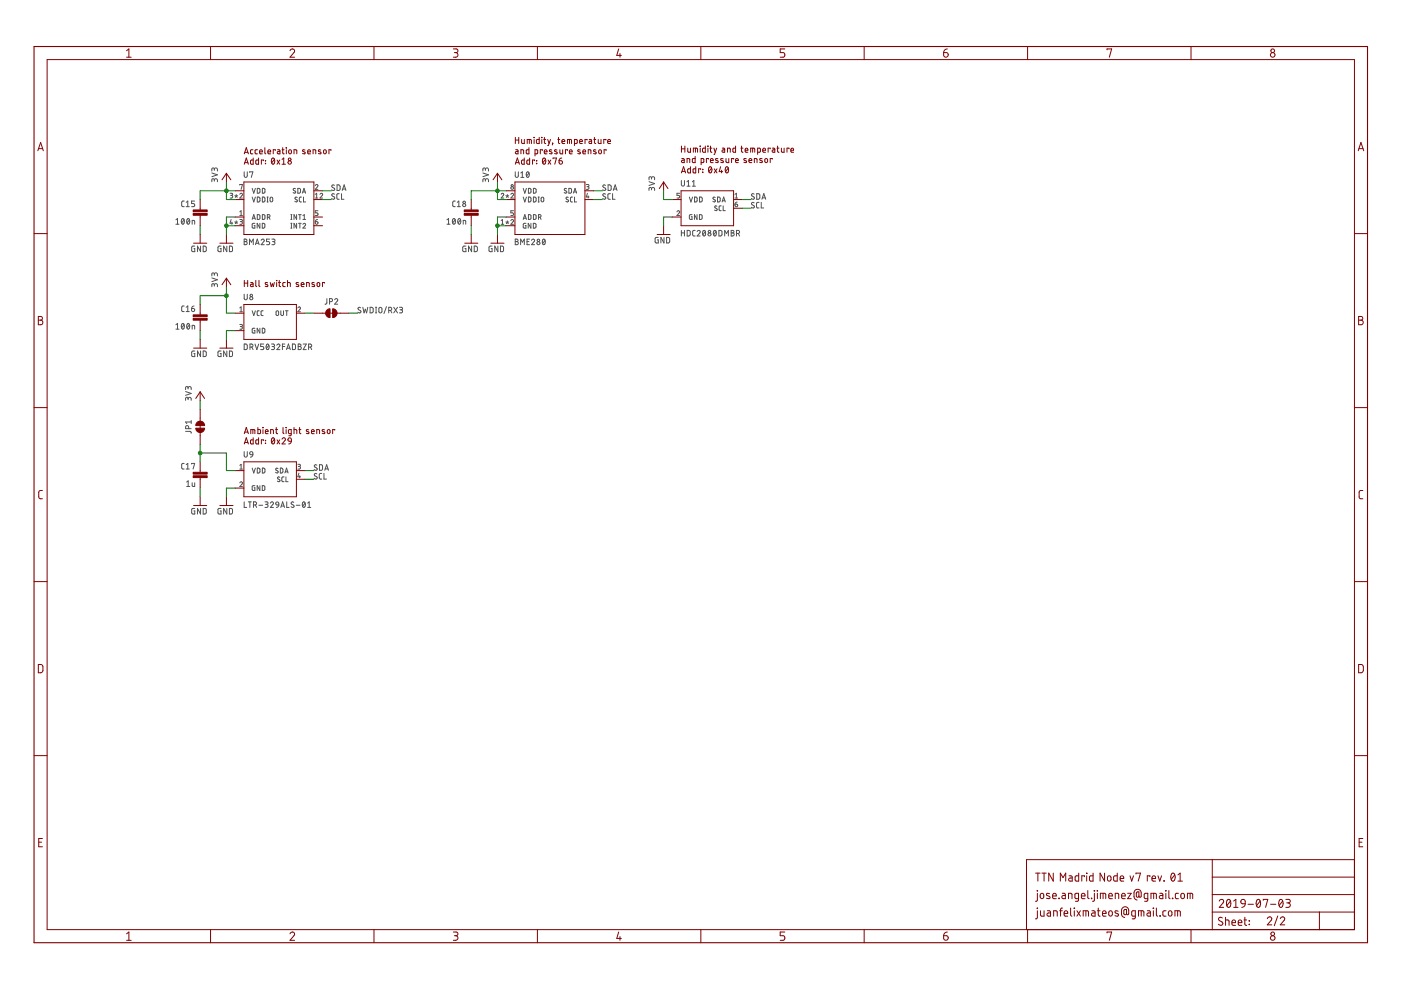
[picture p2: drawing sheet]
<svg xmlns="http://www.w3.org/2000/svg" width="297mm" height="210mm" viewBox="0 0 297 210" stroke-linecap="round" stroke-linejoin="round" font-family="sans-serif">
<g fill="none" stroke="#505050" stroke-width=".21">
<path d="M44.9 36.7l1.2 .4-1.2 .4M45.4 38.2l.2-.2h.4l.1 .5M45.4 38.4l-.1-.5h-.2l-.2 .1v.5M45.4 35.9l.2-.2h.4l.1 .6M45.4 36.1v-.3l-.3-.2-.2 .2v.5M50.8 39.2v-.1h.6l-.3 1.1M51.8 36.4v1l.2 .2 .4-.2v-1M52.9 36.6v-.2h.7l-.3 1.2M53.5 39.9l.3 1.1 .3-1.1M54.5 39.9l.6 .2v.6l-.2 .2-.4 .1zM55.6 39.9l.6 .2v.6l-.2 .2-.4 .1zM63.1 39.9l.6 .2v.7l-.2 .1-.4 .1z"/>
<path d="M66.8 39.3a.28 .28 0 0 1 .4-.2 .28 .28 0 0 1 .1 .5l-.5 .6h.6M70.9 39.3a.3 .3 0 0 0-.4 0 .3 .3 0 0 0 0 .4l.3 .2a.32 .32 0 0 1 0 .5 .32 .32 0 0 1-.5-.2M71.5 39.2h.4l.2 .2v.7l-.2 .3h-.4zM102.4 36.7l1.2 .4-1.2 .4M102.9 38.2l.3-.3 .2 .1 .2 .5M102.9 38.4v-.4l-.3-.1-.2 .1v.5M102.9 35.9l.3-.3 .2 .1 .2 .6M102.9 36.1v-.3l-.3-.2-.2 .2v.5M109.2 36.4l.1 1 .2 .2 .4-.2v-1M110.4 36.7l.3-.3v1.2M110.4 37.6h.7M110.9 39.9l.4 1.1 .3-1.1"/>
<path d="M111.7 36.5l.1-.1a.59 .59 0 0 1 .4 .6 .59 .59 0 0 1-.4 .6l-.2-.6zM112 39.9l.6 .2v.6l-.2 .2-.4 .1zM112.2 36.7l-.6 .7M113.1 39.9l.5 .2v.7l-.1 .1-.4 .1zM120.6 39.9l.6 .2v.6l-.2 .2-.4 .1zM124.3 39.1l.6 .1-.1 .3-.4 .1M124.6 39.6l.3 .3-.2 .2-.4 .1M128.4 39.3l-.4-.1-.2 .3 .5 .4a.32 .32 0 0 1 0 .5 .32 .32 0 0 1-.5-.2M128.9 39.2h.5l.2 .2v.8l-.2 .2h-.5zM137.6 38.5l1.2 .4-1.2 .4M138.1 37.8l.3-.3h.3l.1 .6M138.1 38v-.4l-.3-.1-.2 .1v.5"/>
<path d="M144.5 38.3v.8l.2 .4 .4-.2v-1M145.6 38.5l.4-.2v1.2M145.6 39.5h.7M146.8 39.5h.6M146.8 38.5l.3-.2v1.2M37.3 46.6l.3-.3v1.2M37.3 47.5h.7M38.6 46.4h.1a.61 .61 0 0 1 .4 .5 .61 .61 0 0 1-.4 .6l-.3-.6zM39 46.6l-.5 .7M39.1 42.6l-.4 .1-.2 .2v.8l.6 .1M39.5 43.8h.6M39.5 42.9l.3-.3v1.2"/>
<path d="M39.7 46.4h.1a.61 .61 0 0 1 .4 .5 .61 .61 0 0 1-.4 .6l-.2-.6zM40.2 46.6l-.6 .7M40.7 47.5v-.8l.6 .1v.7M41.3 42.6h-.7v.6h.4a.34 .34 0 0 1 .3 .3 .34 .34 0 0 1-.3 .3h-.4M41.3 52.2l-.6 .1v1l.6 .1v-.7h-.2M42.5 52.2v1.2l-.6-1.2v1.2M43.1 52.2h.4l.2 .2v.8l-.2 .1-.4 .1zM44.9 58.9l1.2 .4-1.2 .4M45.4 58.2l.2-.3h.4l.1 .6M45.4 58.4v-.4l-.3-.2-.2 .2v.5M46.9 52.2l-.7 .1 .1 1 .6 .1v-.7h-.2M48.1 52.2v1.2l-.7-1.2v1.2"/>
<path d="M48.6 52.2h.4l.3 .2v.8l-.2 .1-.5 .1zM48.8 41l.5 .1v.2l-.2 .1M48.9 41.4h.2M49 46.5l-.2 .8h.5M49.1 41.4l.2 .4-.1 .2h-.4M49.2 47.1v.5M49.8 41.5l.3 .1M49.8 47.1l.3 .1M50.1 41.3v.3M50.1 46.8v.4M50.1 41.6l.2 .2M50.1 41.6l-.2 .2"/>
<path d="M50.1 47.2l.2 .2M50.1 47.2l-.2 .2M50.4 41.5l-.3 .1M50.4 47.1l-.3 .1M50.8 41.2a.28 .28 0 0 1 .4-.2 .28 .28 0 0 1 .1 .4l-.5 .6h.6M50.8 46.5l.5 .1 .1 .2-.1 .2h-.4M50.8 45.7h.6M50.8 44.9l.3-.2v1M51.1 47l.3 .1v.4l-.6 .1M51.8 50.7h.4l.1 .2v.2l-.2 .1 .3 .3-.2 .4h-.4zM51.8 51.2h.3M52.9 51.9v-1.2l.4 .7 .4-.7v1.2"/>
<path d="M53.5 41.8l.3 1 .3-1M53.5 46.5l.3-1 .3 1M53.6 46.3h.5M54 47.3l-.5 .2 .1 .8 .4 .1v-.6h-.1M54.2 51.9l.3-1.2 .4 1.2M54.3 51.6h.5M54.5 41.8h.4l.2 .2v.5l-.2 .3h-.4zM54.5 45.5l.6 .2v.7l-.2 .1h-.4zM55.1 47.3v1.1l-.6-1.1v1.1M55.4 51a.32 .32 0 0 1 .4-.3 .32 .32 0 0 1 .1 .5l-.5 .7h.6M55.6 47.3l.5 .2 .1 .6-.2 .2-.4 .1zM55.6 41.8h.4l.2 .2v.5l-.2 .3h-.4z"/>
<path d="M55.6 45.5l.6 .2v.7l-.2 .1h-.4zM56.6 41.8h.3M56.6 42.8h.3M56.7 46.1l.5-.1 .1-.3-.2-.2h-.4v1M56.7 41.8v1M57 46.1l.3 .4M57.2 50.7h-.7v.5h.4a.33 .33 0 0 1 .3 .4 .33 .33 0 0 1-.3 .3h-.4M57.4 41.8h.3l.1 .3v.4l-.2 .3-.3-.1zM57.6 50.7h.4l.3 .2-.1 .3h-.4M58 51.2l.3 .3-.1 .3-.6 .1M61.7 48.4h.2M61.7 47.3h.2"/>
<path d="M61.7 46.5h.2M61.7 45.5h.2M61.8 45.5v1M61.8 47.3v1.1M62.7 40h-.4l-.1 .2 .4 .3a.27 .27 0 0 1-.1 .5 .27 .27 0 0 1-.4-.2M62.9 45.5v1l-.6-1v1M62.9 47.3v1.1l-.6-1.1v1.1M63 41.9l-.2-.1-.3 .2 .4 .4a.27 .27 0 0 1 0 .4 .27 .27 0 0 1-.4-.1M63.3 47.3h.6M63.3 45.5h.6M63.6 45.5v1M63.6 47.3v1.1"/>
<path d="M63.9 41.8h-.3l-.1 .2v.7l.4 .1M64.1 41l.4-1.1 .3 1.1M64.2 40.7h.5M64.2 47.6a.28 .28 0 0 1 .4-.2 .28 .28 0 0 1 .1 .4l-.5 .6h.6M64.2 46.5h.6M64.2 45.7l.3-.2v1M64.3 41.8v1h.5M66.8 47h.4a.29 .29 0 0 1 .2 .3 .29 .29 0 0 1-.3 .3 .29 .29 0 0 1-.3-.3zM66.8 42h.6M66.8 41.2l.3-.2v1M67.3 46.5l-.3 .2-.2 .3M67.4 44.7h-.6v.4l.5 .1 .1 .2-.1 .3h-.5"/>
<path d="M67.8 41.2a.28 .28 0 0 1 .4-.2 .28 .28 0 0 1 .1 .4l-.5 .6h.6M70.9 41.2l-.4-.1-.2 .2 .5 .5a.32 .32 0 0 1 0 .5 .32 .32 0 0 1-.5-.2M71.9 41.1h-.4l-.1 .2 .1 .9h.4M72.4 41.1v1.1h.5M72.6 40.4l.4-1.2 .3 1.2M72.7 40.1h.6M94.8 47.5h.6M94.8 46.6l.3-.3v1.2M96.1 46.4l.1-.1a.66 .66 0 0 1 .4 .7 .66 .66 0 0 1-.5 .5l-.2-.6zM96.5 46.6l-.5 .7M96.5 42.6l-.4 .1-.1 .2v.8l.5 .1M96.9 43.8h.7"/>
<path d="M96.9 42.9l.4-.3v1.2M97.2 46.4l.2-.1a.66 .66 0 0 1 .3 .7 .66 .66 0 0 1-.4 .5l-.3-.6zM97.6 46.6l-.5 .7M98.2 47.5v-.8l.5 .1v.7M98.8 52.2l-.7 .1 .1 1 .6 .1v-.7h-.2M100 52.2v1.2l-.7-1.2v1.2M100.5 52.2h.4l.3 .2v.6l-.2 .3-.5 .1zM104.3 52.2l-.6 .1 .1 1 .5 .1v-.7h-.2M105.6 52.2v1.2l-.7-1.2v1.2M106.1 52.2h.3l.3 .2v.8l-.1 .1-.5 .1zM106.3 41.2a.27 .27 0 0 1 .3-.2 .27 .27 0 0 1 .1 .4l-.4 .6h.5M106.3 47.6h.5"/>
<path d="M106.3 46.8l.2-.3v1.1M107.3 47.1l.3 .1M107.3 41.5l.3 .1M107.6 41.3v.3M107.6 46.8v.4M107.6 47.2l.2 .2M107.6 47.2l-.2 .2M107.6 41.6l.2 .2M107.6 41.6l-.2 .2M107.9 47.1l-.3 .1M107.9 41.5l-.3 .1M108.3 46.8a.28 .28 0 0 1 .4-.2 .28 .28 0 0 1 .1 .4l-.5 .6h.6"/>
<path d="M108.3 41.2a.28 .28 0 0 1 .4-.2 .28 .28 0 0 1 .1 .4l-.5 .6h.6M108.9 44.7h-.6v.4l.5 .1 .1 .2-.1 .3h-.5M109.2 50.7h.4l.2 .2-.2 .3 .3 .3-.2 .4h-.5zM109.2 51.2h.4M110.4 51.9v-1.2l.4 .7 .4-.7v1.2M110.9 41.8l.4 1 .3-1M110.9 46.5l.4-1 .3 1M111 46.3h.5M111.5 47.3l-.5 .2v.8l.5 .1v-.6h-.2M111.7 51.2h.4M112 41.8h.4l.2 .2v.5l-.2 .3h-.4zM112 45.5l.6 .2v.7l-.2 .1h-.4z"/>
<path d="M112.3 50.7h-.6v1.2h.6M112.6 47.3v1.1l-.6-1.1v1.1M112.7 51a.32 .32 0 0 1 .4-.3 .32 .32 0 0 1 .1 .5l-.5 .7h.6M113.1 47.3l.5 .2v.7l-.1 .1-.4 .1zM113.1 41.8l.5 .2v.6l-.1 .2h-.4zM113.1 45.5l.5 .2v.7l-.1 .1h-.4zM114.1 41.8h.2M114.1 42.8h.2M114.2 46.1l.5-.1v-.3l-.1-.2h-.4v1M114.2 41.8v1M114.5 46.1l.2 .4M114.8 41.8h.4l.1 .3v.4l-.2 .3-.4-.1z"/>
<path d="M115.1 50.8l.1-.1a.59 .59 0 0 1 .4 .6 .59 .59 0 0 1-.4 .6l-.2-.6zM115.6 51l-.6 .6M120.1 40h-.3l-.2 .2 .5 .3a.27 .27 0 0 1-.1 .5 .27 .27 0 0 1-.4-.2M120.5 41.9l-.3-.1-.2 .2 .4 .4a.28 .28 0 0 1 0 .4 .28 .28 0 0 1-.4-.1M121.4 41.8h-.3l-.2 .2 .1 .7 .4 .1M121.6 41l.3-1.1 .4 1.1M121.7 40.7h.5M121.8 41.8v1h.5M124.5 41l-.2 .8h.6M124.7 41.6v.4M128.4 41.2l-.4-.1-.2 .2 .5 .5a.29 .29 0 0 1 0 .4 .29 .29 0 0 1-.4 0l-.1-.1M129.4 41.1h-.4l-.1 .2v.9h.5"/>
<path d="M129.9 41.1v1.1h.5M130 40.4l.4-1.2 .4 1.2M130.1 40.1h.6M138.1 40.1l.2-.3h.2l.3 .1v.5M138.1 40.3v-.4l-.3-.1-.2 .1v.5M139.6 50.3l-.7 .2v.7l.2 .3h.5v-.6h-.2M140.8 50.3v1.2l-.7-1.2v1.2M141.3 50.3l.5 .1 .2 .1v.8l-.2 .2h-.5zM143.5 44.9a.28 .28 0 0 1 .4-.2 .28 .28 0 0 1 .1 .4l-.5 .6h.6M144.1 41h-.6v.4l.5 .1 .1 .2-.1 .3h-.5M144.5 48.9v1.1M144.5 49.4h.6"/>
<path d="M145.1 48.9v1.1M145.7 48.9h.4l.2 .1v.8l-.2 .2h-.4zM146.2 41.8l.3 1 .3-1M146.7 45.5l-.5 .1v.7l.1 .2h.4v-.5h-.1M147.3 41.8h.3l.2 .2v.5l-.2 .3h-.3zM147.4 48.9h-.4l-.1 .2v.8l.5 .1M147.8 45.5v1l-.6-1v1M147.8 49.1a.33 .33 0 0 1 .5-.2 .33 .33 0 0 1 .1 .5l-.6 .6h.7M148.3 45.5l.5 .2v.7l-.1 .1h-.4zM148.3 41.8h.4l.2 .2v.5l-.2 .3h-.4zM149.1 48.9h.2a.65 .65 0 0 1 .3 .6 .65 .65 0 0 1-.4 .5l-.3-.6zM149.5 49.1l-.5 .7"/>
<path d="M151.4 48.9h.1a.6 .6 0 0 1 .4 .5 .6 .6 0 0 1-.4 .6l-.3-.6zM151.6 41.9l-.2-.1-.2 .2 .4 .4a.27 .27 0 0 1-.1 .4 .27 .27 0 0 1-.4-.1M151.8 49.1l-.5 .7M152 43.7h-.4l-.1 .2 .5 .3a.28 .28 0 0 1-.1 .5 .28 .28 0 0 1-.4-.2M152.1 41.8h.4l.2 .2v.5l-.2 .3h-.4zM152.4 48.9h.5l.2 .1v.8l-.2 .2h-.5zM152.9 43.6l-.3 .1-.1 .2v.7l.4 .1M153.1 42.8l.3-1 .4 1M153.2 42.6h.5M153.3 43.6v1.1h.5M153.6 50v-1.1l.4 .6 .4-.6v1.1M155 48.9h.6v.4l-.3 .1 .4 .2-.2 .4h-.5z"/>
<path d="M155 49.4h.3M155.8 43.3h.4a.29 .29 0 0 1 .2 .3 .29 .29 0 0 1-.3 .3 .29 .29 0 0 1-.3-.3zM155.8 42h.6M155.8 41.2l.3-.2v1M156.1 49.5l.6-.1v-.4l-.6-.1v1.1M156.3 42.8l-.3 .2-.2 .3M156.5 49.5l.3 .5M159.9 41.2l-.4-.1-.2 .2 .5 .5a.29 .29 0 0 1 0 .4 .29 .29 0 0 1-.4 0l-.1-.1M159.9 43l-.4-.1-.2 .3 .5 .4a.3 .3 0 0 1 .1 .4 .3 .3 0 0 1-.5 0l-.1-.1M160.4 41.1h.5l.2 .2v.7l-.2 .2h-.5zM160.9 42.9h-.4l-.1 .3 .1 .8 .4 .1M161.4 42.9v1.2h.5"/>
<path d="M161.5 42.2l.4-1.1 .4 1.1M161.6 42h.6M37.3 68.9l.3-.3v1.2M37.3 69.8h.7M38.6 68.7l.1-.1a.61 .61 0 0 1 .4 .6 .61 .61 0 0 1-.4 .6l-.3-.6zM39 68.9l-.5 .6M39.1 64.9h-.4l-.2 .3v.7l.6 .2M39.5 65.2l.3-.3v1.2M39.5 66.1h.6M39.7 68.7l.1-.1a.61 .61 0 0 1 .4 .6 .61 .61 0 0 1-.4 .6l-.2-.6zM40.2 68.9l-.6 .6M40.6 65.4h.4a.33 .33 0 0 1 .3 .4 .33 .33 0 0 1-.4 .3 .33 .33 0 0 1-.3-.4z"/>
<path d="M40.7 69.8v-.8l.6 .1v.7M41.1 64.9l-.3 .1-.2 .4M41.3 74.4l-.6 .2v.9l.6 .1v-.6h-.2M42.5 74.4v1.2l-.6-1.2v1.2M43.1 74.4h.3l.3 .2v.8l-.2 .2h-.4zM45.4 60.5l.2-.3h.4l.1 .6M45.4 60.7l-.1-.5-.2-.1-.2 .2v.5M46.9 74.4l-.7 .2 .1 .9 .6 .1v-.6h-.2M48.1 74.4v1.2l-.7-1.2v1.2M48.6 74.4h.4l.3 .2v.8l-.2 .2h-.5zM50.8 68.8h.5l.1 .2-.1 .2h-.4M50.8 65.3l.3-.2v1"/>
<path d="M50.8 66.1h.6M51.1 69.2l.3 .1v.4l-.6 .1M51.8 72.9l.4 .1 .2 .2v.7l-.2 .2h-.4zM51.8 62.4v1l.2 .2 .4-.2v-1M53 73.6l.6-.1v-.4l-.6-.2v1.2M53.4 73.6l.3 .5M53.5 65.9l.3 1 .3-1M54 69.6l-.5 .1 .1 .9h.4v-.5h-.1M54.1 72.9l.4 1.2 .3-1.2M55 65.9h-.4l-.1 .2v.7l.5 .1M55.1 69.6v1l-.6-1v1M55.6 69.6l.5 .2 .1 .5-.2 .3h-.4z"/>
<path d="M55.8 65.9h-.3l-.1 .2v.7l.4 .1M55.9 72.9h-.6v.6h.4a.34 .34 0 0 1 .2 .3 .34 .34 0 0 1-.2 .3h-.4M56.6 73a.6 .6 0 0 1 .5 .5 .6 .6 0 0 1-.5 .6l-.2-.6zM57 73.2l-.5 .7M57.6 72.9h.4l.2 .3-.1 .2-.4 .1M57.9 73.5l.2 .1 .1 .3-.2 .2h-.4M58.6 66l.3-.1 .2 .2v.7l-.2 .1-.4-.1zM58.7 73.2a.32 .32 0 0 1 .4-.2 .32 .32 0 0 1 .1 .5l-.5 .6h.7M59.5 65.9v.7l.3 .3 .3-.1v-.9M59.9 73.5h.5M60.4 72.9h-.5v1.2M60.5 65.9h.6"/>
<path d="M60.7 74.1l.5-1.2 .4 1.2M60.8 65.9v1M60.9 73.8h.5M62 72.9l.5 .1 .1 .2v.7l-.1 .2h-.5zM63.1 65.3a.29 .29 0 0 1 .4-.2 .29 .29 0 0 1 .2 .3l-.6 .7h.6M63.2 72.9l.6 .1v.4l-.2 .1 .3 .2-.2 .4h-.5zM63.2 73.5h.4M64.3 72.9h.6l-.6 1.2h.6M65.4 73.6l.6-.1v-.4l-.6-.2v1.2M65.8 73.6l.3 .5M69.3 63.3v1l-.4 .2M69.9 64l.5-.2 .1-.2-.2-.3h-.4v1.2"/>
<path d="M71 63.6a.32 .32 0 0 1 .4-.3 .32 .32 0 0 1 .1 .5l-.5 .7h.6M76.5 65.3l-.4-.1-.2 .2 .5 .4a.3 .3 0 0 1 0 .5 .3 .3 0 0 1-.4 0l-.1-.1M76.9 65.2l.3 1.1 .2-.7 .3 .7 .3-1.1M78.5 65.2l.6 .2v.7l-.2 .2h-.4zM79.6 65.2h.3M79.6 66.3h.3M79.7 65.2v1.1M80.4 65.2h.3l.3 .3-.1 .7-.2 .1-.4-.1zM81.9 65l-.5 1.5M82.4 65.8l.6-.1v-.4l-.6-.1v1.1M82.8 65.8l.3 .5M83.5 65.2l.8 1.1"/>
<path d="M84.3 65.2l-.8 1.1M84.7 65.2h.4l.2 .2-.1 .3h-.4M85 65.7l.3 .2v.3l-.6 .1M39.1 98.3h-.4l-.2 .2v.8l.6 .1M39.3 91.5h1.1l.1 .4M39.3 83l1.2 .4-1.2 .4M39.5 98.5l.3-.2v1.1M39.5 99.4h.6M39.9 84.6l.1-.3 .3-.1 .2 .2v.5M39.9 84.8v-.4l-.3-.2-.2 .2-.1 .5M39.9 82.3l.2-.3h.3l.1 .6M39.9 82.5v-.4l-.3-.1-.2 .1-.1 .5"/>
<path d="M40 90.9l-.1-.6h-.4l-.2 .6h1.2M40.5 89.2v.6M40.5 89.5h-1.2l.3 .3M40.6 98.4v-.1h.7l-.4 1.1M50.8 98.7l.3-.3v1.1M50.8 99.5h.6M51.8 95.8v1l.2 .1 .4-.1v-1M53.1 95.8h.4l.1 .6-.6-.1zM53.5 99.3l.3 1 .3-1M53.6 96.4l-.2 .4-.3 .1M54.5 99.3l.6 .1v.6l-.2 .3h-.4zM55.6 99.3l.6 .1v.6l-.2 .3h-.4z"/>
<path d="M58.9 99.4l-.2-.1-.2 .2 .5 .4v.3l-.2 .1-.4-.2M59.4 99.3l.6 .1v.6l-.2 .3h-.4zM63.1 98.4l.5 .1 .1 .2-.1 .2h-.4M63.4 98.9l.2 .1 .1 .3-.2 .1-.4 .1M67.2 98.6h-.4l-.2 .2 .5 .4a.29 .29 0 0 1 .1 .5 .29 .29 0 0 1-.5-.1l-.1-.1M67.7 98.5l.5 .1 .2 .1v.8l-.2 .2h-.5zM68.9 99.7l.4-1.2 .3 1.2M69 99.4h.6M39.6 102.2l.3-.2v1.1M39.6 103.1h.6M40.7 102.4v.6l.2 .1h.4v-.7M41.3 107.8l-.6 .1-.1 .8 .2 .3h.5v-.7h-.2"/>
<path d="M42.5 107.8v1.2l-.6-1.2v1.2M43.1 107.8h.4l.2 .2v.8l-.2 .2h-.4zM46.9 107.8l-.7 .1v.8l.2 .3h.5v-.7h-.2M48.1 107.8v1.2l-.7-1.2v1.2M48.6 107.8h.5l.2 .2v.8l-.2 .2h-.5zM50.8 102.4a.28 .28 0 0 1 .4-.2 .28 .28 0 0 1 .1 .4l-.5 .6h.6M51.8 106.4v1.2h.5M52.6 106.4h.7M53 106.4v1.2M53.7 107.1l.5-.1 .2-.2-.1-.3-.6-.1v1.2M54 103l-.5 .1 .1 .8 .4 .1v-.6h-.1M54.1 107.1l.3 .5"/>
<path d="M54.9 107.1h.8M55.1 103v1l-.6-1v1M55.6 103l.5 .1v.7l-.1 .2h-.4zM56.2 106.4h.5l.1 .2-.1 .3h-.4M56.5 106.9l.3 .3v.3l-.6 .1M57.3 106.7a.32 .32 0 0 1 .5-.3 .32 .32 0 0 1 .1 .5l-.6 .7h.7M58.5 106.6l.2-.2 .3 .1 .1 .6-.6-.1zM59.1 107.1l-.2 .4-.3 .1M59.3 101.2l-.2-.1-.3 .2 .4 .4a.27 .27 0 0 1 0 .4 .27 .27 0 0 1-.4-.1M59.5 107.6l.4-1.2 .4 1.2M59.6 107.3h.6M60.2 101.1l-.3 .1-.1 .1v.7l.4 .1"/>
<path d="M60.4 100.3l.3-1 .4 1M60.5 100h.5M60.6 101.1v1h.5M60.8 106.4v1.2h.5M62.3 106.5l-.4-.1-.2 .3 .6 .5a.33 .33 0 0 1-.2 .4 .33 .33 0 0 1-.4-.2M62.8 107.1h.8M63.4 100.3l-.3 .8h.6M63.5 100.9v.4M64.2 106.5l.1-.1a.6 .6 0 0 1 .4 .6 .6 .6 0 0 1-.4 .6l-.2-.6zM64.7 106.7l-.5 .6M65.2 107.6h.7M65.2 106.7l.4-.3v1.2"/>
<path d="M67.2 100.5l-.4-.1-.2 .2 .5 .5a.33 .33 0 0 1 0 .5 .33 .33 0 0 1-.5-.2M68.2 100.4h-.4l-.1 .2v.8l.5 .2M68.7 100.4v1.2h.5"/>
<circle cx="108.6" cy="39.9" r=".29"/>
<circle cx="108.6" cy="39.3" r=".22"/>
<circle cx="98.4" cy="42.9" r=".26"/>
<circle cx="98.4" cy="43.5" r=".33"/>
<circle cx="114.2" cy="51.6" r=".33"/>
<circle cx="114.2" cy="51" r=".26"/>
<circle cx="150.4" cy="49.1" r=".26"/>
<circle cx="150.4" cy="49.7" r=".33"/>
<circle cx="53.3" cy="62.6" r=".26"/>
<circle cx="53.3" cy="63.2" r=".34"/>
</g>
<g fill="none" stroke="#800000" stroke-width=".21">
<path d="M10 12.6h277.2v184.5h-277.2zM26.8 10.8l.5-.4v1.7M26.8 12.1h1M44.6 9.9v2.7M61.5 10.8a.48 .48 0 0 1 .7-.4 .48 .48 0 0 1 .1 .8l-.8 .9h1M79.3 9.9v2.7M96.1 10.4h.6a.39 .39 0 0 1 .4 .4 .39 .39 0 0 1-.4 .4h-.4M96.6 11.2a.49 .49 0 0 1 .5 .4 .49 .49 0 0 1-.5 .5h-.5M113.9 9.9v2.7M131.2 10.4l-.4 1.3h.9M131.4 11.3v.8M148.6 9.9v2.7"/>
<path d="M166.4 10.4h-1v.8h.6a.5 .5 0 0 1 .4 .4 .5 .5 0 0 1-.4 .5h-.6M183.2 9.9v2.7M200.1 11.2h.5a.49 .49 0 0 1 .4 .5 .49 .49 0 0 1-.5 .4 .49 .49 0 0 1-.4-.5zM200.9 10.4l-.5 .1-.3 .7M217.9 9.9v2.7M234.7 10.6v-.2h1l-.5 1.7M252.5 9.9v2.7M8 32l.6-1.8 .6 1.8M8.2 31.5h.8M48 36.7l.9 1.4M48 36.7l-.9 1.4M48 36.7v1.9"/>
<path d="M51.7 38.6h14.8v11.1h-14.8zM51.8 32.6l.4-1.3 .5 1.3M51.8 34.8l.4-1.3 .5 1.3M51.9 32.3h.7M51.9 34.5h.7M53.6 31.7l-.4 .1-.1 .2v.5l.5 .1M53.7 33.5v1.3h-.5l-.1-.7 .6-.2M54.6 31.7l-.4 .1-.1 .2v.5l.5 .1M54.8 33.5v1.3h-.5v-.7l.5-.2M55 32.2h.6a.31 .31 0 0 0-.2-.4 .31 .31 0 0 0-.4 .2l.1 .6h.5M55.9 34.1v-.2h-.5v.9M56.2 31.3v1.1l.2 .2"/>
<path d="M56.3 34.1h.1M56.3 34.6h.1M56.8 32.2h.6a.31 .31 0 0 0-.2-.4 .31 .31 0 0 0-.4 .2l.1 .6h.5M57.7 33.6l.2-.1a.71 .71 0 0 1 .3 .7 .71 .71 0 0 1-.4 .6l-.3-.6zM58.2 33.8l-.6 .7M58.4 31.9v-.2h-.5v.9M58.7 33.9l.6 .9M58.8 31.7l.4 .1 .2 .2v.6h-.5l-.1-.4 .6-.1M59.3 33.9l-.6 .9M59.8 31.7h.4M59.8 34.8h.7M59.8 33.8l.4-.3v1.3"/>
<path d="M59.9 31.3v1.1l.3 .2M60.7 31.3v.1zM60.7 31.7v.9M61.3 31.8l.3-.1 .2 .2v.5l-.2 .2-.4-.2zM62.3 32.6v-.9l.6 .2v.7M64.7 31.8h-.5l-.1 .2 .6 .3v.2l-.6 .1M65.2 32.2h.6a.31 .31 0 0 0-.2-.4 .31 .31 0 0 0-.4 .2l.1 .6h.5M66.4 32.6v-.9l.5 .2 .1 .7M68 31.8h-.4l-.1 .2 .6 .3v.2l-.6 .1M68.7 31.8l.2-.1 .3 .2v.5l-.3 .2-.3-.2zM70.2 31.9v-.2h-.5v.9M105.5 36.7l.9 1.4"/>
<path d="M105.5 36.7l-1 1.4M105.5 36.7v1.9M109.2 38.6h14.8v11.1h-14.8zM109.3 29.1v1.3M109.3 29.7h.7M109.3 34.8l.4-1.3 .4 1.3M109.3 31.7l.5 .2v.7l-.5-.1 .1-.4h.4M109.4 34.5h.6M110 29.1v1.3M110.4 32.6v-.9l.6 .2v.7M110.6 29.6v.7l.2 .1h.4v-.8M111.1 33.5v1.3h-.4l-.1-.7 .5-.2"/>
<path d="M111.8 30.4v-.8h.7l.2 .8M112.1 31.3v1.3h-.4l-.1-.7 .5-.2M112.2 29.6v.8M112.3 33.5v1.3h-.5l-.1-.7 .6-.2M113.2 29.1h.1M113.2 29.6v.8M113.3 34.1v-.2h-.4v.9M113.4 32.6l.6-.1-.1-.7-.5-.1v1.4M113.7 34.6l.1 .1zM113.7 34.1h.1M114.3 29.1v1.3h-.5v-.7l.5-.1M114.8 29.1h.1"/>
<path d="M114.9 29.6v.8M115 31.9v-.2h-.4v.9M115.2 33.6l.2-.1a.78 .78 0 0 1 0 1.3 .82 .82 0 0 1-.2-1.2zM115.3 29.6h.4M115.4 32.2h.6a.3 .3 0 0 0-.2-.4 .3 .3 0 0 0-.4 .2v.5l.6 .1M115.4 29.1v1.2l.3 .1M115.7 33.8l-.6 .7M116.1 29.6l.3 .8M116.2 33.9l.6 .9M116.7 29.6l-.4 1.3h-.2M116.8 33.9l-.6 .9M117 31.8h-.4l-.1 .2 .5 .3 .1 .2-.6 .1"/>
<path d="M117.2 30.4h.1M117.2 30.4l-.1 .3M117.3 33.7v-.2h.7l-.4 1.3M118.1 31.8h-.4l-.1 .2 .5 .3 .1 .2-.6 .1M118.3 29.6h.4M118.4 29.1v1.2l.3 .1M118.5 34.1h.5a.37 .37 0 0 1 .3 .4 .37 .37 0 0 1-.4 .3 .37 .37 0 0 1-.4-.3zM118.7 31.7v.7l.2 .2h.4v-.9M119.1 33.5l-.5 .2-.1 .4M119.1 30h.6a.31 .31 0 0 0-.2-.4 .31 .31 0 0 0-.4 .2l.1 .5 .5 .1M120.3 30.4v-.8h.8l.1 .8M120.3 31.9v-.2h-.4v.9"/>
<path d="M120.7 32.2h.6a.31 .31 0 0 0-.2-.4 .31 .31 0 0 0-.4 .2l.1 .6h.5M120.7 29.6v.8M121.8 30.4l.6-.1-.1-.7h-.5v1.3M122.9 30h.6a.3 .3 0 0 0-.2-.4 .3 .3 0 0 0-.4 .2v.5l.6 .1M123 31.8h-.4l-.1 .2 .5 .3 .1 .2-.6 .1M123.6 32.2h.6a.31 .31 0 0 0-.2-.4 .31 .31 0 0 0-.4 .2l.1 .6h.5M124.5 29.7v-.1h-.5v.8M124.7 32.6v-.9l.6 .2v.7M124.9 29.6h.4l.1 .2v.6h-.4l-.1-.4 .5-.1M125.9 29.6h.4M126 29.1v1.1l.3 .2M126.3 31.8h-.4l-.1 .2 .6 .3v.2l-.6 .1"/>
<path d="M126.8 29.6l.1 .7 .1 .1h.4v-.8M127 31.8l.3-.1 .2 .2v.5l-.2 .2-.3-.2zM128.5 29.7v-.1h-.5v.8M128.5 31.9v-.2h-.4v.9M128.8 30h.6a.31 .31 0 0 0-.2-.4 .31 .31 0 0 0-.4 .2l.1 .6h.5M140.7 38.6v1.8M140.7 38.6l.9 1.4M140.7 38.6l-.9 1.4M144.5 31v1.3M144.5 31.6h.7M144.5 36.7l.4-1.4 .5 1.4M144.5 33.6h.4l.2 .2v.7h-.5l-.1-.4 .6-.1"/>
<path d="M144.6 36.3h.6M145.2 31v1.3M145.7 34.5v-.9l.5 .1v.8M145.8 31.4v.8l.2 .1h.4v-.9M146.4 35.3v1.4l-.5-.1-.1-.7 .6-.1M147 32.3v-.9h.8l.1 .9M147.4 33.2v1.3l-.5-.1-.1-.7 .6-.1M147.4 31.4v.9M147.5 35.3v1.4l-.5-.1v-.7l.5-.1M148.5 31h.1M148.5 31.4v.9M148.5 35.9v-.1h-.4v.9"/>
<path d="M148.7 34.5l.5-.1-.1-.8h-.4v1.3M148.9 35.9l.1 .1zM148.9 36.5h.1M149.5 31v1.3h-.4l-.1-.8 .5-.1M150.1 31v.1zM150.1 31.4v.9M150.2 33.7v-.1h-.4v.9M150.4 35.4h.1a.66 .66 0 0 1 .5 .6 .66 .66 0 0 1-.5 .6l-.3-.6zM150.5 31.4h.4M150.6 34h.6a.3 .3 0 0 0-.2-.4 .3 .3 0 0 0-.4 .3v.5l.6 .1M150.6 31l.1 1.2 .2 .1M150.9 35.6l-.6 .8"/>
<path d="M151.4 31.4l.2 .9M151.4 35.8l.6 .9M151.9 31.4l-.4 1.3h-.1M152 35.8l-.6 .9M152.2 33.7l-.4-.1-.1 .2 .6 .4v.2h-.6M152.8 35.3l-.3 1.1h.7M153 36.1v.6M153.1 31.4h.4l.1 .2v.7h-.4l-.1-.4 .5-.1M153.3 33.7l-.3-.1-.2 .2 .6 .4v.2h-.6M153.9 33.6v.7l.3 .2h.3v-.9M153.9 35.4h.1a.67 .67 0 0 1 .5 .6 .67 .67 0 0 1-.5 .6l-.2-.6zM154.2 32.3v-.9l.6 .1v.8"/>
<path d="M154.4 35.6l-.6 .8M155.6 33.7v-.1h-.5v.9M156 31v1.3h-.5l-.1-.8 .6-.1M156 34h.5a.3 .3 0 0 0-.2-.4 .3 .3 0 0 0-.3 .3v.5l.5 .1M157.1 31.4h.4M157.2 31v1.1l.3 .2M158 31.9h.6a.3 .3 0 0 0-.2-.5 .3 .3 0 0 0-.4 .3v.5l.6 .1M158.2 33.7l-.3-.1-.2 .2 .6 .4v.2h-.6M158.8 34h.6a.31 .31 0 0 0-.2-.4 .31 .31 0 0 0-.4 .3v.5l.6 .1M159.2 32.3v-.9h.7l.1 .9M159.6 31.4v.9M159.9 34.5v-.9l.6 .1v.8"/>
<path d="M160.6 32.3l.6-.1-.1-.8h-.5v1.3M161.6 33.7l-.5-.1v.2l.5 .4v.2h-.5M161.7 31.9h.6a.31 .31 0 0 0-.2-.5 .31 .31 0 0 0-.4 .3l.1 .6h.5M162.2 33.8l.2-.2 .3 .2 .1 .4-.3 .3-.3-.2zM163.3 31.6v-.2h-.4v.9M163.7 33.7v-.1h-.4v.9M163.8 31.4h.4l.1 .2v.7h-.5l-.1-.4 .6-.1M164.7 31.4h.5M164.9 31v1.2l.3 .1M165.7 31.4v.8l.2 .1h.3v-.9M167.3 31.6v-.2h-.4v.9M167.7 31.9h.6a.3 .3 0 0 0-.2-.5 .3 .3 0 0 0-.4 .3v.5l.6 .1"/>
<path d="M288 32l.5-1.8 .6 1.8M288.1 31.5h.9M7.2 49.5h2.8M41 51.6h2.8M42.4 42.3v2.2M42.4 45.6v2.3M42.4 49.7v1.9M46.6 51.6h2.8M48 49.7v1.9M48 59v1.8M48 59l.9 1.4M48 59l-.9 1.4"/>
<path d="M49.9 40.4h1.8M49.9 42.3h1.8M49.9 47.9h1.8M49.9 46h1.8M51.8 59.5v1.3M52.5 59.5v1.3M53.1 59.9h.5l.1 .2v.7l-.5-.1-.1-.4h.6M54.2 59.5v1.1l.2 .2M54.9 59.5v1.1l.2 .2M56.7 60l-.4-.1-.1 .2 .6 .4v.2h-.6M57.3 59.9l.2 .9 .2-.6 .3 .6 .2-.9M58.7 59.5h.1"/>
<path d="M58.7 59.9v.9M59.1 59.9h.4M59.2 59.5v1.2l.3 .1M60.5 59.9h-.4l-.1 .2v.6l.5 .1M61 59.9l.5 .1 .1 .8M61 59.5v1.3M63.3 60l-.5-.1v.2l.5 .4 .1 .2h-.6M66.5 40.4h1.9M66.5 42.3h1.9M66.5 47.9h1.9M66.5 46h1.9M66.6 60l-.4-.1-.1 .2 .6 .4v.2h-.6"/>
<path d="M98.5 51.6h2.8M99.9 42.3v2.2M99.9 45.6v2.3M99.9 49.7v1.9M104.1 51.6h2.8M105.5 49.7v1.9M107.3 40.4h1.9M107.3 42.3h1.9M107.3 47.9h1.9M107.3 46h1.9M124 40.4h1.9M124 42.3h1.9"/>
<path d="M139.3 49.7h2.8M140.7 47.9v1.8M142.6 42.3h1.8M142.6 46h1.8M144.4 40.4h11.1v7.5h-11.1zM155.5 42.3h1.9M155.5 44.2h1.9M287.2 49.5h2.7M8.1 67.1h.5a.39 .39 0 0 1 .4 .4 .39 .39 0 0 1-.4 .4 .49 .49 0 0 1 .5 .5 .49 .49 0 0 1-.5 .5h-.5zM8.1 67.9h.5M41 73.8h2.8M42.4 64.6v2.2"/>
<path d="M42.4 67.9v2.2M42.4 72v1.8M46.6 73.8h2.8M48 72v1.8M49.9 66.4h1.8M49.9 70.1h1.8M51.7 64.6h11.1v7.4h-11.1zM51.8 60h.7M62.8 66.4h1.9M63.9 60.3h.6a.31 .31 0 0 0-.3-.4 .31 .31 0 0 0-.3 .3l.1 .5 .5 .1M65 60.8v-.9l.6 .1v.8M66.5 66.4h2.5"/>
<path d="M67.2 60l.2-.1 .4 .1v.6l-.2 .2-.4-.2zM68.8 60v-.1h-.4v.9M69.7 66.4h1.3M71.5 66.4h2.5M288.1 67.1h.4a.39 .39 0 0 1 .4 .4 .39 .39 0 0 1-.4 .4 .49 .49 0 0 1 .5 .5 .49 .49 0 0 1-.5 .5h-.4zM288.1 67.9h.4M7.2 86.4h2.8M42.4 83.1v1.8M42.4 86.8v2.5M42.4 89.8v1.3M42.4 91.7v2.5M42.4 97.9v2.2"/>
<path d="M42.4 83.1l1 1.4M42.4 83.1l-.9 1.4M49.9 99.8h1.8M51.7 97.9h11.1v7.4h-11.1zM51.8 91.9l.4-1.3 .5 1.3M51.8 94.1l.4-1.3 .5 1.3M51.9 91.6h.7M51.9 93.8h.7M53.2 91.9v-.8h.7l.1 .8M53.6 91.1v.8M53.7 92.8v1.3h-.5l-.1-.7 .6-.1M54.7 90.6v1.3h.4l.1-.7-.5-.1"/>
<path d="M54.8 92.8v1.3h-.5v-.7l.5-.1M55.7 90.6h.1M55.8 91.1v.8M55.9 93.4v-.1h-.5v.8M56.3 91.5h.5a.3 .3 0 0 0-.2-.4 .3 .3 0 0 0-.3 .3v.4l.5 .1M56.3 93.4h.1M56.3 94h.1M57.4 91.9v-.8l.5 .1 .1 .7M57.7 92.9l.1-.1a.67 .67 0 0 1 .5 .7 .67 .67 0 0 1-.5 .6l-.3-.6zM58.2 93.1l-.6 .8M58.4 91.1h.5M58.6 90.6v1.2l.3 .1"/>
<path d="M58.7 93.3l.6 .8M59.3 93.3l-.6 .8M59.8 93.1a.36 .36 0 0 1 .5-.3 .36 .36 0 0 1 .1 .6l-.6 .7h.7M60 90.6v1.1l.2 .2M60.7 90.6h.1M60.7 91.1v.8M61.2 92.9h.5l.1 .7-.7-.1zM61.7 91.9l-.5-.1 .1-.7h.4v1.1l-.1 .2h-.4M61.8 93.6l-.3 .4-.3 .1M62.3 91.1l.6 .1v.7M62.3 90.6v1.3M62.8 99.8h1.9"/>
<path d="M63.4 91.1h.4M63.5 90.6v1.2l.3 .1M65.4 91.1h-.4l-.1 .2 .6 .4v.1l-.6 .1M66 91.5h.6a.3 .3 0 0 0-.2-.4 .3 .3 0 0 0-.4 .3l.1 .4 .5 .1M67.2 91.9v-.8l.5 .1 .1 .7M68.8 91.1h-.3l-.2 .2 .6 .4v.1l-.6 .1M69.4 91.2l.2-.1 .4 .1-.1 .7h-.3l-.2-.1zM71 91.2v-.1h-.5v.8M287.2 86.4h2.7M9 104h-.5l-.3 .4 .1 1.1 .2 .2h.5M41 107.2h2.8M42.4 101.3v2.2"/>
<path d="M42.4 105.3v1.9M46.6 107.2h2.8M48 105.3v1.9M49.9 103.5h1.8M62.8 101.6h1.9M288.9 104h-.5l-.2 .4v1.1l.2 .2h.5M7.2 123.3h2.8M287.2 123.3h2.7M8.1 140.9h.7l.3 .3v1.1l-.3 .3h-.7zM288.1 140.9h.6l.3 .3 .1 1-.4 .4h-.6zM7.2 160.2h2.8M8.2 178.6h.6"/>
<path d="M9 177.8h-.8v1.7h.8M287.2 160.2h2.7M288.2 178.6h.6M288.9 177.8h-.7v1.7h.7M26.8 198l.5-.4v1.8M26.8 199.4h1M44.6 197.1v2.8M61.5 198a.48 .48 0 0 1 .7-.4 .48 .48 0 0 1 .1 .8l-.8 1h1M79.3 197.1v2.8M96.1 197.6h.6a.39 .39 0 0 1 .4 .4 .39 .39 0 0 1-.4 .4h-.4M96.6 198.4a.49 .49 0 0 1 .5 .5 .49 .49 0 0 1-.5 .5h-.5M113.9 197.1v2.8"/>
<path d="M131.2 197.6l-.4 1.4h.9M131.4 198.6v.8M148.6 197.1v2.8M166.4 197.6h-1v.8h.6a.5 .5 0 0 1 .4 .5 .5 .5 0 0 1-.4 .5h-.6M183.2 197.1v2.8M200.1 198.4h.5a.49 .49 0 0 1 .4 .5 .49 .49 0 0 1-.5 .5 .49 .49 0 0 1-.4-.5zM200.9 197.6l-.5 .2-.3 .6M217.9 197.1v2.8M219.6 185.1h.9M219.9 188.8l.1 .1zM219.9 192.5l.1 .1zM219.9 189.4v1.4l-.1 .3h-.2"/>
<path d="M219.9 193.1v1.4l-.1 .3h-.2M220 185.1v1.7M220.6 193.1v1l.3 .1h.5v-1.1M220.7 189.5h.5l.1 .7a.38 .38 0 0 1-.4 .3 .38 .38 0 0 1-.4-.3zM220.9 185.1h.9M221.4 185.1v1.7M222.1 193.1h.4l.2 .3v.8h-.6l-.1-.2v-.3l.7-.1M222.5 189.5l-.5-.1-.1 .3 .7 .4v.3h-.7M223.2 190h.7a.4 .4 0 0 0-.2-.6 .4 .4 0 0 0-.5 .4l.1 .7h.6M223.3 185.1v1.7l-.9-1.7v1.7M223.4 194.2v-1.1h.6l.1 .2 .1 .9M224.5 190.4l.1 .1z"/>
<path d="M224.7 193.1h.5M224.8 186.8v-1.7l.6 1 .6-1v1.7M225.2 189.4h.5l.2 .3v.8h-.6l-.2-.2 .1-.3 .7-.1M225.2 192.5l-.2 .1-.1 .2v1.4M225.6 193.7h.8a.4 .4 0 0 0-.3-.6 .4 .4 0 0 0-.5 .4l.1 .7h.7M226.5 190.5v-1.1l.7 .1 .1 1M226.7 185.7h.5l.1 .2v.9l-.7-.1v-.4l.7-.1M227 192.5v1.5l.3 .2M227.7 192.5l.1 .1zM227.8 193.1v1.1M228.3 193.1l.8 1.1M228.7 190.5h-.6l-.2-.1v-.7l.2-.3h.6v1.4l-.2 .3h-.5"/>
<path d="M228.7 185.1v1.7h-.6l-.2-.3 .1-.6 .1-.2h.6M229.1 193.1l-.8 1.1M229.3 190h.7a.4 .4 0 0 0-.2-.6 .4 .4 0 0 0-.5 .4l.1 .7h.6M229.7 194.2v-1.1l1 .1 .1 1M229.9 185.9v-.2h-.5v1.1M230.2 193.1v1.1M230.4 185.1l.1 .1zM230.4 185.7v1.1M230.6 188.8v1.4l.3 .3M231.4 190.4l.1 .1zM231.5 193.1l.7 .2v.9l-.7-.1v-.4l.7-.1M231.8 185.1v1.7h-.6l-.2-.3v-.6l.2-.2h.6"/>
<path d="M232 188.8l.1 .1zM232 189.4v1.6l-.4 .1M232.6 188.8l.1 .1zM232.7 189.4v1.1M232.7 193.1h.5M232.9 192.5v1.6l.3 .1M233.3 190.5v-1.1l1.1 .1v1M233.7 193.7h.8a.4 .4 0 0 0-.3-.6 .4 .4 0 0 0-.5 .4l.1 .7h.7M233.9 189.4v1.1M234.2 185.1v1.7l-1-1.7v1.7M234.7 197.8v-.2h1l-.5 1.8M234.9 185.8h.6l.1 .7a.38 .38 0 0 1-.4 .3 .38 .38 0 0 1-.4-.3z"/>
<path d="M235.1 190h.7a.4 .4 0 0 0-.2-.6 .4 .4 0 0 0-.5 .4l.1 .7h.6M235.2 193.2h.5l.1 .7a.38 .38 0 0 1-.3 .3 .38 .38 0 0 1-.4-.3zM236.5 190.5v-1.1l.6 .1 .1 1M236.9 185.1v1.7h-.6l-.2-.3v-.6l.2-.2h.6M237.1 193.2l-.6-.1-.1 .3 .7 .4v.3h-.7M237.5 186.3h.8a.4 .4 0 0 0-.3-.6 .4 .4 0 0 0-.5 .4l.1 .6 .7 .1M237.8 190h.8a.4 .4 0 0 0-.3-.6 .4 .4 0 0 0-.5 .4l.1 .7h.7M238.8 193.7l-.2 .3-.3-.2v-.8l.5-.2 .1 1 .2 .2 .2-.3v-.7a.76 .76 0 0 0-.8-.7 .76 .76 0 0 0-.7 .7l.1 1.2 .6 .3M239.1 189.4h.7l-.7 1.1h.7M239.6 185.7l.3 1.1 .4-1.1M240.7 194.2h-.6l-.1-.1-.1-.7 .2-.3h.6v1.4l-.1 .3h-.5M240.9 185.3v-.2h.9l-.5 1.7"/>
<path d="M241.4 194.2v-1.1l1 .1 .1 1M241.5 190l-.2 .2-.4-.1 .1-1h.5l.1 1.1h.2l.2-.2a1.25 1.25 0 0 0-.4-1.3l-.4-.1-.5 .1-.3 .6a1.38 1.38 0 0 0 .3 1.4l.4 .1M242 193.1v1.1M243.2 193.1h.5l.2 .3v.8h-.6l-.1-.2v-.3l.7-.1M243.4 190.5h-.6l-.2-.1v-.7l.2-.3h.6v1.4l-.2 .3h-.5M243.8 185.9v-.2h-.6v1.1M244 190.5v-1.1l1.1 .1 .1 1M244.2 186.3h.8a.4 .4 0 0 0-.3-.6 .4 .4 0 0 0-.5 .4l.1 .6 .7 .1M244.5 192.5l.1 .1zM244.5 193.1v1.1M244.6 189.4v1.1M245.2 192.5v1.5l.2 .2"/>
<path d="M245.5 185.7l.4 1.1 .4-1.1M245.9 189.4l.6 .2v.9l-.6-.1v-.4l.6-.1M245.9 194.1l.1 .1zM246.8 186.7l.1 .1zM247.1 188.8l.1 .1zM247.2 189.4v1.1M247.2 193.1h-.5l-.2 .3 .1 .8h.6M247.8 188.8v1.4l.3 .3M247.8 193.2h.6l.1 .7a.38 .38 0 0 1-.4 .3 .38 .38 0 0 1-.4-.3zM248.4 185.2l.3-.1a.98 .98 0 0 1 0 1.7 1.09 1.09 0 0 1-.3-1.6zM248.6 190.4l.1 .1zM249.1 185.5l-.8 1"/>
<path d="M249.1 194.2v-1.1l1.1 .1 .1 1M249.7 193.1v1.1M249.7 186.8h1M249.7 185.5l.5-.4v1.7M249.9 189.4h-.5l-.2 .3 .1 .8h.6M250.5 189.5h.5l.1 .7a.38 .38 0 0 1-.4 .3 .38 .38 0 0 1-.3-.3zM251.8 190.5v-1.1l1 .1 .1 1M252.3 189.4v1.1M252.5 197.1v2.8M257 193.4h30.2M257 182.3v14.8M257 189.7h30.2"/>
<path d="M257 186h30.2M258.5 191.1a.46 .46 0 0 1 .7-.4 .46 .46 0 0 1 .1 .7l-.8 1h.9M259.2 194.6l-.6-.1-.2 .4v.2l.7 .4a.43 .43 0 0 1 0 .6 .43 .43 0 0 1-.6 0l-.2-.1M259.8 195.1h.6l.2 .1v1M259.8 194.5v1.7M260.2 190.8l.3-.1a1 1 0 0 1 0 1.7 1.05 1.05 0 0 1-.3-1.6zM260.9 191.1l-.8 .9M261.2 195.6h.8a.4 .4 0 0 0-.3-.5 .4 .4 0 0 0-.5 .3l.1 .7 .7 .1M261.6 192.4h.9M261.6 191.1l.4-.4v1.7M262.5 195.6h.8a.4 .4 0 0 0-.3-.5 .4 .4 0 0 0-.5 .3l.1 .7 .7 .1M263.2 190.8l.3-.1 .4 .1 .1 .8-.8-.1-.1-.3z"/>
<path d="M263.7 195.1h.6M263.9 194.5v1.5l.4 .2M264 191.6l-.1 .5-.6 .3M264.6 191.7h1.1M264.8 196h.1zM264.8 195.2l.1 .1zM266.5 190.8l.3-.1a1 1 0 0 1 0 1.7 1.07 1.07 0 0 1-.3-1.6zM267.2 191.1l-.8 .9M267.8 190.9v-.2h1l-.5 1.7M268.7 194.8a.47 .47 0 0 1 .7-.4 .47 .47 0 0 1 .1 .8l-.8 .9h.9M269.4 191.7h1.1M270.9 194.2l-.7 2.1"/>
<path d="M271.3 190.8l.3-.1a.98 .98 0 0 1 0 1.7 1.09 1.09 0 0 1-.3-1.6zM271.4 194.8a.47 .47 0 0 1 .7-.4 .47 .47 0 0 1 .1 .8l-.8 .9h1M271.9 191.1l-.7 .9M272.6 190.7h.6a.37 .37 0 0 1 .4 .4 .37 .37 0 0 1-.4 .3h-.4M273.1 191.4a.48 .48 0 0 1 .5 .5 .48 .48 0 0 1-.5 .5h-.5M279.7 193.4v3.7M287.2 182.3h-69.6v14.8"/>
<circle cx="269.8" cy="11.6" r=".48"/>
<circle cx="269.8" cy="10.8" r=".4"/>
<circle cx="61.4" cy="33.8" r=".29"/>
<circle cx="61.4" cy="34.5" r=".37"/>
<circle cx="269.8" cy="198.9" r=".48"/>
<circle cx="269.8" cy="198" r=".39"/>
</g>
<path d="M7.2 9.9h282.7v190h-282.7z" fill="none" stroke="#800000" stroke-width=".23"/>
<g fill="#800000" stroke="#800000" stroke-width=".21">
<path d="M41 45.3h2.9v.3h-2.9z"/>
<path d="M41 44.5h2.9v.4h-2.9z"/>
<path d="M41 67.5h2.9v.4h-2.9z"/>
<path d="M41 66.8h2.9v.3h-2.9z"/>
<path d="M98.4 45.3h3v.3h-3z"/>
<path d="M98.4 44.5h3v.4h-3z"/>
<path d="M41 100.9h2.9v.4h-2.9z"/>
<path d="M41 100.1h2.9v.4h-2.9z"/>
</g>
<g fill="#800000" stroke="#800000" stroke-width=".21">
<path d="M70.5 65.5l.6 .2 .4 .7h-1z" fill-rule="evenodd"/>
<path d="M70.5 66.4h1v.1l-.4 .6-.6 .2z" fill-rule="evenodd"/>
<path d="M69.4 65.7l.6-.2v1.8a.93 .93 0 0 1-.9-.6 .93 .93 0 0 1 .3-1z" fill-rule="evenodd"/>
<path d="M41.9 89.5l.5-.2v.9h-.9z" fill-rule="evenodd"/>
<path d="M42.4 89.3l.6 .2 .4 .7h-1z" fill-rule="evenodd"/>
<path d="M41.5 90.8h1.9a.93 .93 0 0 1-1 .9 .93 .93 0 0 1-.9-.9z" fill-rule="evenodd"/>
</g>
<g fill="none" stroke="#008000" stroke-width=".21">
<path d="M48 38.6v3.7h1.9M105.5 38.6v3.7h1.8M42.4 47.9v1.8M48 47.9h1.9M49.9 46h-1.9v3.7M49.9 40.4h-7.5v1.9M68.4 40.4h1.9M68.4 42.3h1.9M99.9 47.9v1.8M105.5 47.9h1.8M107.3 46h-1.8v3.7M107.3 40.4h-7.4v1.9"/>
<path d="M125.9 40.4h1.8M125.9 42.3h1.8M140.7 40.4v1.9h1.9M142.6 46h-1.9v1.9M157.4 42.3h1.8M157.4 44.2h1.8M42.4 70.1v1.9M48 60.8v5.6h1.9M48 62.7h-5.6v1.9M49.9 70.1h-1.9v1.9M64.7 66.4h1.8M74 66.4h1.8"/>
<path d="M42.4 96.1h5.6v3.7h1.9M42.4 84.9v1.9M42.4 94.2v3.7M64.7 99.8h1.8M42.4 103.5v1.8M49.9 103.5h-1.9v1.8M64.7 101.6h1.8"/>
</g>
<g fill="#008000" stroke="#008000" stroke-width=".21">
<circle cx="48" cy="47.9" r=".38"/>
<circle cx="105.5" cy="47.9" r=".38"/>
<circle cx="48" cy="40.4" r=".38"/>
<circle cx="48" cy="62.7" r=".38"/>
<circle cx="105.5" cy="40.4" r=".38"/>
<circle cx="42.4" cy="96.1" r=".38"/>
</g>
</svg>
